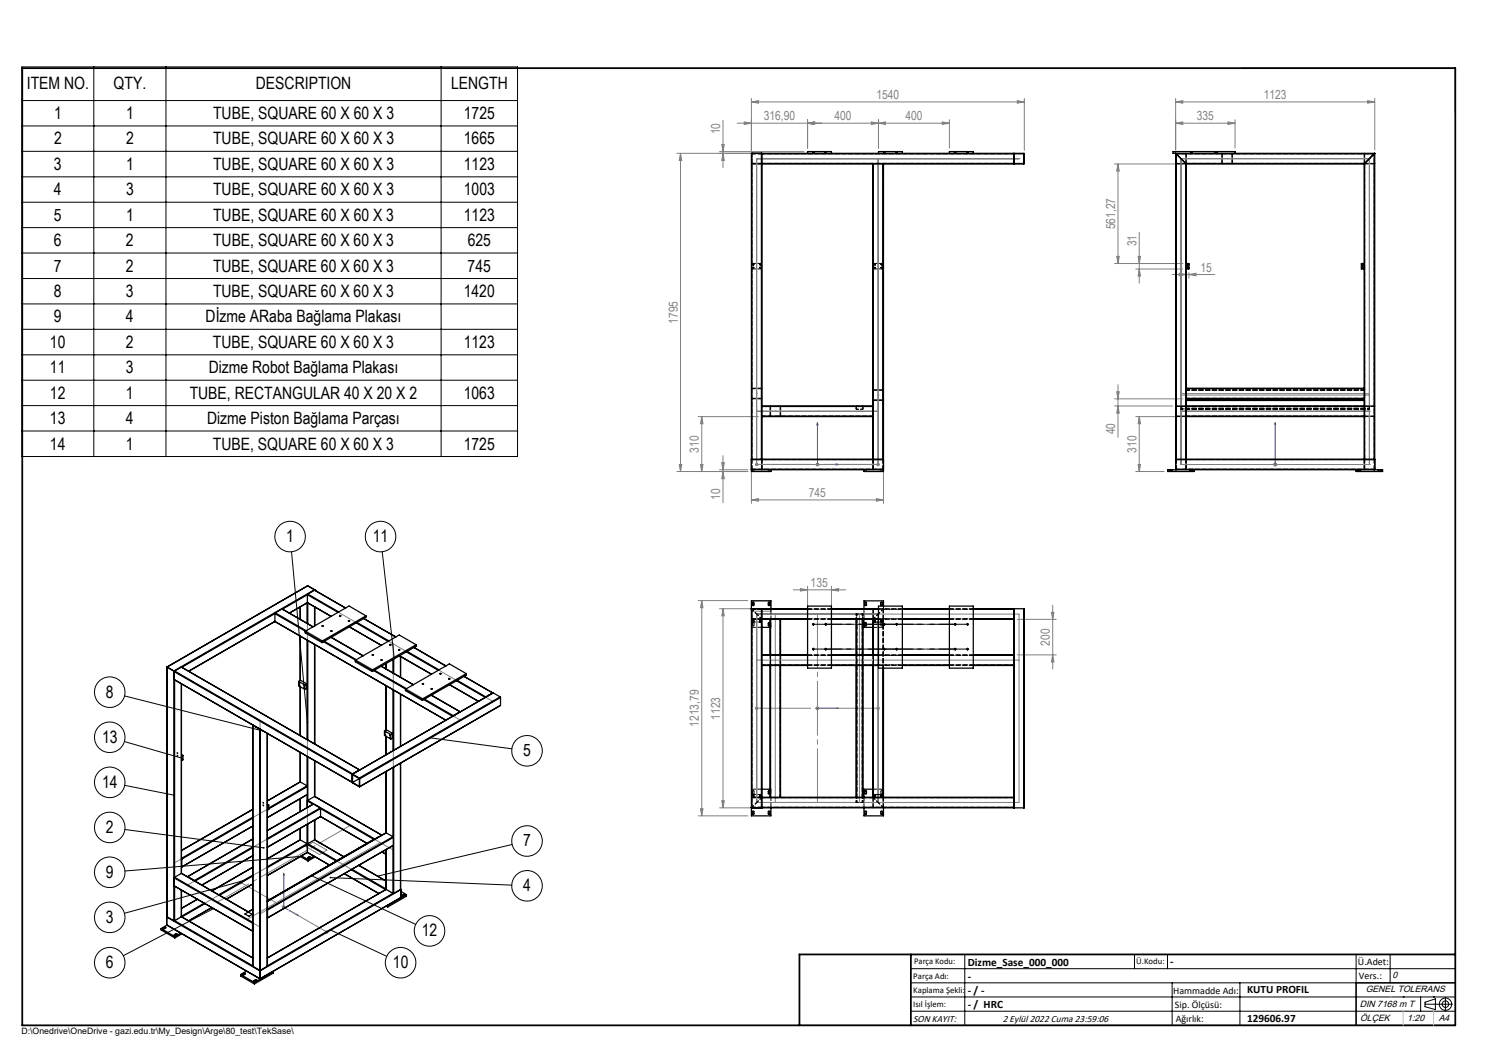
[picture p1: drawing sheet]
<svg xmlns="http://www.w3.org/2000/svg" width="420mm" height="297mm" viewBox="0 0 420 297" stroke-linecap="round" stroke-linejoin="round" font-family="sans-serif">
<defs><g id="words">
<g font-size="4.8">
<text x="7.6" y="25.2">ITEM NO.</text>
<text x="32.1" y="25.2">QTY.</text>
<text x="72.2" y="25.2">DESCRIPTION</text>
<text x="127.2" y="25.2">LENGTH</text>
<text x="15.2" y="33.6">1</text>
<text x="35.6" y="33.6">1</text>
<text x="60.1" y="33.6">TUBE, SQUARE 60 X 60 X 3</text>
<text x="130.8" y="33.6">1725</text>
<text x="15.2" y="40.7">2</text>
<text x="35.6" y="40.7">2</text>
<text x="60.1" y="40.7">TUBE, SQUARE 60 X 60 X 3</text>
<text x="130.8" y="40.7">1665</text>
<text x="15.2" y="47.9">3</text>
<text x="35.6" y="47.9">1</text>
<text x="60.1" y="47.9">TUBE, SQUARE 60 X 60 X 3</text>
<text x="130.8" y="47.9">1123</text>
<text x="15.2" y="55.1">4</text>
<text x="35.5" y="55.1">3</text>
<text x="60.1" y="55.1">TUBE, SQUARE 60 X 60 X 3</text>
<text x="130.8" y="55.1">1003</text>
<text x="15.2" y="62.2">5</text>
<text x="35.5" y="62.2">1</text>
<text x="60.1" y="62.2">TUBE, SQUARE 60 X 60 X 3</text>
<text x="130.8" y="62.2">1123</text>
<text x="15.2" y="69.4">6</text>
<text x="35.5" y="69.4">2</text>
<text x="60.1" y="69.4">TUBE, SQUARE 60 X 60 X 3</text>
<text x="131.9" y="69.4">625</text>
<text x="15.2" y="76.6">7</text>
<text x="35.5" y="76.6">2</text>
<text x="60.1" y="76.6">TUBE, SQUARE 60 X 60 X 3</text>
<text x="131.9" y="76.6">745</text>
<text x="15.2" y="83.8">8</text>
<text x="35.5" y="83.8">3</text>
<text x="60.1" y="83.8">TUBE, SQUARE 60 X 60 X 3</text>
<text x="130.8" y="83.8">1420</text>
<text x="15.2" y="90.9">9</text>
<text x="35.5" y="90.9">4</text>
<text x="58" y="90.9">Dİzme ARaba Bağlama Plakası</text>
<text x="14.1" y="98.1">10</text>
<text x="35.5" y="98.1">2</text>
<text x="60.1" y="98.1">TUBE, SQUARE 60 X 60 X 3</text>
<text x="130.8" y="98.1">1123</text>
<text x="14.1" y="105.3">11</text>
<text x="35.5" y="105.3">3</text>
<text x="58.9" y="105.3">Dizme Robot Bağlama Plakası</text>
<text x="14.1" y="112.5">12</text>
<text x="35.5" y="112.5">1</text>
<text x="53.5" y="112.5">TUBE, RECTANGULAR 40 X 20 X 2</text>
<text x="130.8" y="112.5">1063</text>
<text x="14.1" y="119.6">13</text>
<text x="35.5" y="119.6">4</text>
<text x="58.4" y="119.6">Dizme Piston Bağlama Parçası</text>
<text x="14.1" y="126.8">14</text>
<text x="35.5" y="126.8">1</text>
<text x="60.1" y="126.8">TUBE, SQUARE 60 X 60 X 3</text>
<text x="130.8" y="126.8">1725</text>
<text x="80.7" y="152.9">1</text>
<text x="105.2" y="152.9">11</text>
<text x="29.9" y="196.8">8</text>
<text x="28.8" y="209.5">13</text>
<text x="147.6" y="213.3">5</text>
<text x="28.8" y="222.2">14</text>
<text x="29.9" y="234.9">2</text>
<text x="147.6" y="238.8">7</text>
<text x="29.9" y="247.6">9</text>
<text x="147.6" y="251.4">4</text>
<text x="29.9" y="260.3">3</text>
<text x="119" y="264.1">12</text>
<text x="29.9" y="273.1">6</text>
<text x="110.8" y="273.1">10</text>
</g>
<g font-size="3.5" fill="#808080">
<text x="247.2" y="27.9">1540</text>
<text x="356.5" y="27.9">1123</text>
<text x="215.5" y="33.9">316,90</text>
<text x="235.4" y="33.9">400</text>
<text x="255.4" y="33.9">400</text>
<text x="337.6" y="33.9">335</text>
<text x="203.2" y="37.9" transform="rotate(-90 203.2 37.9)">10</text>
<text x="314.6" y="64.7" transform="rotate(-90 314.6 64.7)">561,27</text>
<text x="320.6" y="69.5" transform="rotate(-90 320.6 69.5)">31</text>
<text x="338.6" y="76.6">15</text>
<text x="191.2" y="91.3" transform="rotate(-90 191.2 91.3)">1795</text>
<text x="314.6" y="122.5" transform="rotate(-90 314.6 122.5)">40</text>
<text x="197.2" y="127.6" transform="rotate(-90 197.2 127.6)">310</text>
<text x="320.6" y="127.6" transform="rotate(-90 320.6 127.6)">310</text>
<text x="203.2" y="141" transform="rotate(-90 203.2 141)">10</text>
<text x="228.2" y="140.2">745</text>
<text x="228.7" y="165.5">135</text>
<text x="296.2" y="182.1" transform="rotate(-90 296.2 182.1)">200</text>
<text x="203.2" y="203" transform="rotate(-90 203.2 203)">1123</text>
<text x="197.2" y="205" transform="rotate(-90 197.2 205)">1213,79</text>
</g>
<g font-size="3.2">
<text x="272.9" y="272.3">Dizme_Sase_000_000</text>
<text x="330" y="272.2">-</text>
<text x="272.9" y="280.3">- / -</text>
<text x="272.9" y="276.3">-</text>
<text x="351.8" y="280">KUTU PROFIL</text>
<text x="272.9" y="284.4">- / HRC</text>
<text x="351.8" y="288.3">129606.97</text>
</g>
<g font-size="2.8">
<text x="383" y="272.2">Ü.Adet:</text>
<text x="330.9" y="280.3">Hammadde Adı:</text>
<text x="383.3" y="276">Vers.:</text>
<text x="331.4" y="284.3">Sip. Ölçüsü:</text>
<text x="257.6" y="288.3">SON KAYIT:</text>
<text x="282.9" y="288.3">2 Eylül 2022 Cuma 23:59:06</text>
<text x="331.6" y="288.3">Ağırlık:</text>
</g>
<g font-size="2.6">
<text x="392.8" y="276">0</text>
<text x="385.2" y="279.9">GENEL TOLERANS</text>
<text x="383.5" y="284">DIN 7168 m T</text>
<text x="383.6" y="288.1">ÖLÇEK</text>
<text x="396.9" y="288.1">1:20</text>
<text x="405.8" y="288.1">A4</text>
</g>
<g font-size="2.5">
<text x="257.9" y="272">Parça Kodu:</text>
<text x="320.5" y="272">Ü.Kodu:</text>
<text x="257.6" y="280">Kaplama Şekli:</text>
<text x="257.6" y="276">Parça Adı:</text>
<text x="257.6" y="284.1">Isıl İşlem:</text>
<text x="6.1" y="291.6">D:\Onedrive\OneDrive - gazi.edu.tr\My_Design\Arge\80_test\TekSase\</text>
</g>
</g></defs>
<g fill="none" stroke="#000" stroke-width=".28">
<path d="M6.2 18.9h139.8v109.9h-139.8zM26.5 18.9v109.9M46.8 18.9v109.9M124.4 18.9v109.9M350.2 19.2h60.3v12.6M6.2 28.4h139.8M6.2 35.5h139.8M6.2 42.7h139.8M6.2 49.9h139.8M6.2 57h139.8M229.2 42.8v.4M229.6 42.8v.4"/>
<path d="M232.7 42.8v.4M233.1 42.8v.4M249.2 42.8v.4M249.6 42.8v.4M252.7 42.8v.4M253.1 42.8v.4M269.2 42.8v.4M269.6 42.8v.4M272.7 42.8v.4M273.1 42.8v.4M335.8 42.8v.4M336.2 42.8v.4"/>
<path d="M342.8 42.8v.4M343.2 42.8v.4M6.2 64.2h139.8M6.2 71.4h139.8M6.2 78.6h139.8M212.3 75.6l.3-.2-.2 .3M212.3 74.7l.3-.1-.2 .2M214.2 75.6l.3-.2-.2 .3M214.2 74.7l.3-.2-.2 .3M246.6 74.7l.3-.1-.2 .2M246.6 75.6l.2-.2-.1 .3M248.5 74.7l.2-.2-.1 .3"/>
<path d="M248.5 75.6l.2-.2-.1 .3M334.8 75.7h.6M334.8 75.4h.6M334.8 74.8h.6M334.8 74.5h.6M384 75.7h.6M384 75.4h.6M384 74.8h.6M384 74.5h.6M6.2 85.7h139.8M6.2 92.9h139.8M6.2 100.1h139.8"/>
<path d="M6.2 107.2h139.8M6.2 114.4h139.8M6.2 121.6h139.8M82.2 155.6l4.5 48.2M107.8 155.6l3.4 30M90.8 176.5l.4 .1-.3 .1zM212.3 174.9v.6M212.6 174.9v.6M214.2 174.9v.6M214.5 174.9v.6M229.2 176.1l.2-.2 .2 .1-.3 .3M232.7 176.1l.3-.2 .1 .2-.2 .2"/>
<path d="M246.6 174.9v.6M246.9 174.9v.6M248.5 174.9v.6M248.8 174.9v.6M249.2 176.1l.2-.2 .2 .1-.3 .3M249.3 176.1h.2M249.4 176v.2M252.7 176.1l.2-.2 .2 .1-.2 .3M252.8 176.1h.2M252.9 176v.2M269.2 176.1l.2-.2 .2 .1-.3 .3M272.7 176.1l.2-.2 .2 .1-.3 .3"/>
<path d="M35.1 196.3l39.2 9.9M84.3 193.2l.3 .2zM84.3 192.5l.3 .2zM85.7 194l.2 .2zM85.7 193.2l.2 .3zM105 184.7h.4zM107.5 186.1l.3 .1-.2 .1zM119.2 192.8l.3 .1-.3 .1zM121.6 194.3h.4zM124.1 189.9l.4 .1-.3 .1zM229.2 183.2a.21 .21 0 0 1 .2-.3 .21 .21 0 0 1 .2 .2 .21 .21 0 0 1-.3 .2M232.7 183.2l.3-.3 .1 .2-.2 .2"/>
<path d="M249.2 183.2a.21 .21 0 0 1 .2-.3 .21 .21 0 0 1 .2 .2 .21 .21 0 0 1-.3 .2M249.3 183.1h.2M249.4 183v.2M252.7 183.2l.3-.3 .1 .2-.2 .2M252.8 183.1h.2M252.9 183v.2M269.2 183.2a.21 .21 0 0 1 .2-.3 .21 .21 0 0 1 .2 .2 .21 .21 0 0 1-.3 .2M272.7 183.2a.21 .21 0 0 1 .2-.3 .21 .21 0 0 1 .2 .2 .21 .21 0 0 1-.3 .2M35.1 209.2l16.2 4.7M121.3 208.1l23.1 3.1M35.2 221.5l13.9 2.8M35.2 234l39.2 5.1"/>
<path d="M75.5 227l.2 .3zM75.5 227.8l.2 .3zM144.5 238.2l-38 8.9M212.3 224.1v.6M212.6 224.1v.6M214.2 224.1v.6M214.5 224.1v.6M246.6 224.1v.6M246.9 224.1v.6M248.5 224.1v.6M248.8 224.1v.6M60.2 256.3l-25.4 13.3"/>
<path d="M69 248.3l-33.9 9.3M84.9 241.5l-49.7 4.2M87.8 246.9l29.5 13.8M93.2 247.5l51.2 2.2M93.2 262.3l15.9 7.4M256.9 273.2h153.6M256.9 277.2h153.6M272.1 269.2v20M320 269.2v4M329.3 269.2v4M330.6 277.2v12M349.7 277.2v12"/>
<path d="M382.5 269.2v20M392.1 269.2v8M225.5 289.2h185M256.9 281.2h153.6M256.9 285.2h153.6M395.8 281.2h.1M400.7 281.2v4M402 283.2h7.7M402 282.7l2.9-1v3.1l-2.9-.9zM404.4 281.2h.1M407.7 281.3v3.8"/>
<circle cx="81.8" cy="151.3" r="4.3"/>
<circle cx="107.3" cy="151.3" r="4.3"/>
<circle cx="93.5" cy="178" r=".18"/>
<circle cx="96" cy="173.7" r=".18"/>
<circle cx="98.5" cy="175.1" r=".17"/>
<circle cx="30.9" cy="195.2" r="4.3"/>
<circle cx="110.1" cy="181.9" r=".18"/>
<circle cx="112.6" cy="183.3" r=".18"/>
<circle cx="126.8" cy="191.5" r=".18"/>
<circle cx="31" cy="208" r="4.3"/>
<circle cx="50.1" cy="213.2" r=".13"/>
<circle cx="50.1" cy="212.4" r=".13"/>
<circle cx="51.4" cy="213.2" r=".13"/>
<circle cx="51.4" cy="213.9" r=".13"/>
<circle cx="108.6" cy="207.3" r=".12"/>
<circle cx="108.6" cy="206.5" r=".12"/>
<circle cx="110" cy="208.1" r=".12"/>
<circle cx="110" cy="207.3" r=".12"/>
<circle cx="148.6" cy="211.8" r="4.3"/>
<circle cx="30.9" cy="220.7" r="4.3"/>
<circle cx="31" cy="233.4" r="4.3"/>
<circle cx="74.3" cy="227.1" r=".14"/>
<circle cx="74.3" cy="226.4" r=".15"/>
<circle cx="148.6" cy="237.2" r="4.3"/>
<circle cx="30.9" cy="246" r="4.3"/>
<circle cx="31" cy="258.8" r="4.3"/>
<circle cx="148.7" cy="249.8" r="4.3"/>
<circle cx="30.9" cy="271.5" r="4.3"/>
<circle cx="113" cy="271.5" r="4.3"/>
<circle cx="121.2" cy="262.6" r="4.3"/>
<circle cx="407.7" cy="283.2" r=".93"/>
<circle cx="407.7" cy="283.2" r="1.74"/>
</g>
<g fill="none" stroke="#00f" stroke-width=".28">
<path d="M230.6 119.2v11.8h5.8M230.6 119.2l.1 .6h-.3zM359.7 119.2v.6v-.6M359.7 119.2v11.8M235.9 130.8l.5 .2-.5 .2zM359.7 130.8v.4zM359.7 131h.1M230.4 199.8h.3zM230.6 199.8h.1M230.6 199.8h5.8M236.4 199.8h-.5h.5M80 246.3v9.6l4.2 2.4"/>
<path d="M80 246.3l.2 .5-.3-.1zM83.8 257.9l.4 .4-.4-.1z"/>
</g>
<g fill="none" stroke="#808080" stroke-width=".28">
<path d="M203.9 33.9v13.4M207.9 34.7h59.9M209.9 34.4l2 .3-2 .4zM211.9 28.7l2-.3v.7zM211.9 27.8v14.6M211.9 28.7h77M227.8 34.7l2-.3v.7zM227.8 33.8v8M245.8 34.4l2 .3-2 .4zM247.8 34.7l2-.3v.7zM247.8 33.8v8M265.8 34.4l2 .3-2 .4z"/>
<path d="M267.8 33.8v8M286.9 28.4l2 .3-2 .4zM288.9 27.8v14.6M331.6 28.7l2-.3v.7zM331.6 34.7l2-.3v.7zM331.6 28.7h56.2M331.6 34.7h16.8M331.6 27.8v14.5M346.4 34.4l2 .3-2 .4zM348.4 33.8v8M385.8 28.4l2 .3-2 .4zM387.8 27.8v14.5"/>
<path d="M191.9 43.2l.4 2.1h-.7zM191.9 43.2v89.8M203 42.8h23.8M203.6 40.7h.7l-.4 2.1zM203.9 43.2l.4 2.1h-.7zM213.4 44.8h.1M213.4 44.8v86.7M213.4 44.8h74M226.8 43.2h-35.9M247.7 44.8v86.7M287.4 44.8h.1M314.4 46.2h19.2"/>
<path d="M315.3 46.2l.4 2.1h-.7zM315.3 46.2v28.1M333.1 44.8h.1M333.1 44.8h53.2M333.1 44.8v86.2M346.1 44.8h.1M386.3 44.8h.1M386.3 44.8v86.2M314.4 74.3h19.2M315 72.3h.7l-.4 2zM320.4 75.9h13.2M321 72.3h.7l-.4 2z"/>
<path d="M321.3 75.9l.4 2h-.7zM321.3 65.5v14.4M330.6 77.4h12M332.6 77.1l2 .3-2 .4zM334.6 76.9v1.6M335.4 77.4l2-.3v.7zM335.4 76.9v1.6M196.9 117.5h17M197.9 117.5l.4 2h-.7zM197.9 117.5v15.5M213.4 111h.1M213.4 116h34.3"/>
<path d="M218.7 116h.1M242.4 116h.1M247.7 111.4h.1M314.4 112.5h19.2M314.4 114.5h16.4M315 110.5h.7l-.4 2zM315.3 114.5l.4 2h-.7zM315.3 108.5v14.8M320.4 117.5h13.2M321.3 117.5l.4 2h-.7zM321.3 117.5v15.5M333.1 116h.1"/>
<path d="M333.1 116h53.2M333.1 111.4h53.2M333.1 111h53.2M386.3 116h.1M190.9 133h20M191.6 131h.7l-.4 2zM197.6 131h.7l-.4 2zM203 132.5h7.9M203.6 130.5h.7l-.4 2zM203.9 133l.4 2h-.7zM203.9 128.5v13.3M211.9 130.5v11.5"/>
<path d="M212.9 131h35.3M213.1 130.7l.7 .7M213.4 131h.1M213.8 130.7l-.7 .7M230.2 130.7l.7 .7M230.6 130.5v1M230.9 130.7l-.7 .7M247.3 130.7l.7 .7M247.7 131h.1M248 130.7l-.7 .7M249.2 130.5v11.5M320.4 133h8"/>
<path d="M321 131h.7l-.4 2zM333.1 131h.1M333.1 131h53.2M359.3 130.7l.7 .7M359.7 130.5v1M360 130.7l-.7 .7M386.3 131h.1M211.9 141l2-.4v.8zM211.9 141h37.3M247.2 140.6l2 .4-2 .4zM77.5 172.9l52.4 30.2M86.7 167.6l-37.6 21.7"/>
<path d="M86.7 167.6v70.5M86.7 167.6l52.3 30.2-37.5 21.7-52.4-30.2M196.9 169.4h14M197.9 169.4l.4 2h-.7zM197.9 169.4v60.7M203 171.7h10.9M203.9 171.7l.4 2h-.7zM203.9 171.7v56.2M211.9 169.4h5.6v3h-5.6zM213.4 173.2h.1M213.4 173.2v53.1M213.4 173.2h74v53.1h-74"/>
<path d="M218.7 173.2v53.1M223.8 166.4h14.7M225.8 166l2 .4-2 .3zM227.8 165.3v22.2M234.5 166.4l2-.4v.7zM234.5 165.3v22.2M242.4 173.2v53.1M247.7 173.2h.1M247.7 173.2v53.1M286.9 174.7h11M296.6 172.7h.7l-.4 2zM296.9 170.7v18"/>
<path d="M49.1 189.3v70.4M110.9 181.6v70.4M212.9 199.8h1M213.1 199.4l.7 .7M213.4 186.2h74M213.8 199.4l-.7 .7M230 199.8h1.1M230.2 199.4l.7 .7M230.6 199.3v1M230.9 199.4l-.7 .7M247.2 199.8h1M247.3 199.4l.7 .7"/>
<path d="M248 199.4l-.7 .7M286.9 184.7h11M296.9 184.7l.4 2h-.7zM73.3 203.3v70.4M86.2 238.8l2.1-1.3 3.9 2.3-2.1 1.2zM86.7 238.1l-37.6 21.6M86.7 238.1l24.2 13.9M86.7 221.7l-37.6 21.7M86.7 225.8l24.2 14M90.4 228l-37.6 21.7M107.2 237.7l-37.6 21.7M110.9 236.1l-37.6 21.7"/>
<path d="M196.9 230.1h14M197.6 228.1h.7l-.4 2zM203 227.9h10.9M203.6 225.8h.7l-.4 2.1zM213.4 226.3h.1M247.7 226.3h.1M49.1 259.7l24.2 14M49.1 247.5l24.2 14M67.4 248.9h1M67.6 248.6l.7 .7M67.9 248.4v1M68.3 248.6l-.7 .7"/>
<path d="M79.6 255.9h.9M79.7 255.5l.7 .8M80 255.4v1M80.4 255.5l-.7 .8M110.9 252l-37.6 21.7M91.7 262.9h.9M91.8 262.5l.7 .7M92.1 262.4v1M92.5 262.5l-.7 .7"/>
</g>
<path d="M410.5 277.2h-28v12" fill="none" stroke="#000" stroke-width=".35"/>
<path d="M6.3 19.2h404.2v270h-404.2zM256.9 269.2v20M410.5 269.2h-185v20" fill="none" stroke="#000" stroke-width=".5"/>
<path d="M392.1 281.2h.1M395.8 285.2v4M404.4 285.2v4" fill="none" stroke="#c0c0c0" stroke-width=".28"/>
<path d="M230.6 116h.1M213.5 131h34.2M359.7 131h.1M213.5 199.8h34.2" fill="none" stroke="#808080" stroke-width=".28" stroke-dasharray="15.2 1.3 1.3 1.3"/>
<path d="M386.3 116h-53.2M230.6 226.3v-53.1" fill="none" stroke="#808080" stroke-width=".28" stroke-dasharray="15.2 1.3 1.3 1.3" stroke-dashoffset=".1"/>
<path d="M67.9 248.9l24.3 14" fill="none" stroke="#808080" stroke-width=".28" stroke-dasharray="15.2 1.3 1.3 1.3" stroke-dashoffset="3.2"/>
<path d="M61.3 254.5l37.5-21.7" fill="none" stroke="#808080" stroke-width=".28" stroke-dasharray="15.2 1.3 1.3 1.3" stroke-dashoffset="5"/>
<path d="M334.8 75.4v.3M334.8 74.5v.3M384.6 74.8v-.3M384.6 75.7v-.3M212.7 174.8h-.3M214.6 174.8h-.3M246.9 174.8h-.3M248.8 174.8h-.3M212.4 224.7h.3M214.3 224.7h.3M246.6 224.7h.3M248.5 224.7h.3" fill="none" stroke="#000" stroke-width=".28" stroke-dasharray="1.3 .6"/>
<g fill="none" stroke="#000" stroke-width=".28" stroke-dasharray="15.2 1.3 1.3 1.3">
<path d="M229.2 176.1h-.1M229.4 176.1v-.1M229.4 176.1h-.1M229.4 176.1v.1M229.4 176.1h.1M229.4 175.8h.1M229.4 176.3v.1M232.7 176.1h-.1M232.9 176.1v-.1M232.9 176.1h-.1M232.9 176.1v.1M232.9 176.1h.1"/>
<path d="M232.9 175.8h.1M232.9 176.3v.1M249.4 175.8h.1M249.4 176.3v.1M252.9 175.8h.1M252.9 176.3v.1M269.4 176.1v-.1M269.4 176.1h-.1M269.4 176.1v.1M269.4 176.1h.1M269.4 175.8h.1M269.4 176.3v.1"/>
<path d="M269.7 176.1h.1M272.9 176.1v-.1M272.9 176.1h-.1M272.9 176.1v.1M272.9 176.1h.1M272.9 175.8h.1M272.9 176.3v.1M273.2 176.1h.1M229.2 183.1h-.1M229.4 183.1v-.1M229.4 183.1h-.1M229.4 183.1v.1"/>
<path d="M229.4 183.1h.1M229.4 182.8h.1M229.4 183.3v.1M232.7 183.1h-.1M232.9 183.1v-.1M232.9 183.1h-.1M232.9 183.1v.1M232.9 183.1h.1M232.9 182.8h.1M232.9 183.3v.1M249.4 182.8h.1M249.4 183.3v.1"/>
<path d="M252.9 182.8h.1M252.9 183.3v.1M269.4 183.1v-.1M269.4 183.1h-.1M269.4 183.1v.1M269.4 183.1h.1M269.4 182.8h.1M269.4 183.3v.1M269.7 183.1h.1M272.9 183.1v-.1M272.9 183.1h-.1M272.9 183.1v.1"/>
<path d="M272.9 183.1h.1M272.9 182.8h.1M272.9 183.3v.1M273.2 183.1h.1"/>
</g>
<path d="M229.7 176.1h19.5M233.2 176.1h19.5M249.7 176.1h19.5M253.2 176.1h19.5M229.7 183.1h19.5M233.2 183.1h19.5M249.7 183.1h19.5M253.2 183.1h19.5" fill="none" stroke="#000" stroke-width=".28" stroke-dasharray="15.2 1.3 1.3 1.3" stroke-dashoffset="7.4"/>
<g fill="#00f">
<path d="M235.9 130.8l.5 .2-.5 .2zM230.6 119.2l.1 .6h-.3z"/>
<path d="M359.7 130.8v.4zM359.7 119.2v.6z"/>
<path d="M235.9 199.8h.5zM230.4 199.8h.3zM83.8 257.9l.4 .4-.4-.1zM80 246.3l.2 .5-.3-.1z"/>
</g>
<g fill="#808080">
<path d="M247.2 140.6l2 .4-2 .4zM211.9 141l2-.4v.8zM335.4 77.4l2-.3v.7zM332.6 77.1l2 .3-2 .4z"/>
<path d="M211.9 28.7l2-.3v.7zM286.9 28.4l2 .3-2 .4zM209.9 34.4l2 .3-2 .4zM227.8 34.7l2-.3v.7zM227.8 34.7l2-.3v.7zM245.8 34.4l2 .3-2 .4zM247.8 34.7l2-.3v.7zM265.8 34.4l2 .3-2 .4zM331.6 28.7l2-.3v.7zM385.8 28.4l2 .3-2 .4zM331.6 34.7l2-.3v.7zM346.4 34.4l2 .3-2 .4z"/>
<path d="M225.8 166l2 .4-2 .3zM234.5 166.4l2-.4v.7z"/>
<path d="M203.9 133l.4 2h-.7zM203.6 130.5h.7l-.4 2zM197.6 131h.7l-.4 2zM197.9 117.5l.4 2h-.7zM321.3 75.9l.4 2h-.7zM321 72.3h.7l-.4 2zM321 131h.7l-.4 2zM321.3 117.5l.4 2h-.7zM203.6 225.8h.7l-.4 2.1zM203.9 171.7l.4 2h-.7z"/>
<path d="M191.6 131h.7l-.4 2zM191.9 43.2l.4 2.1h-.7z"/>
<path d="M203.6 40.7h.7l-.4 2.1zM203.9 43.2l.4 2.1h-.7zM315.3 46.2l.4 2.1h-.7zM315 72.3h.7l-.4 2zM315 110.5h.7l-.4 2zM315.3 114.5l.4 2h-.7zM197.9 169.4l.4 2h-.7zM197.6 228.1h.7l-.4 2zM296.6 172.7h.7l-.4 2zM296.9 184.7l.4 2h-.7z"/>
</g>
<path d="M86.5 203.6v.3l.2 .1v-.2v.2l.2-.1v-.3zM111.1 185.4l-.2 .3 .3 .2 .2-.3zM121.1 207.9l-.1 .2h.3h-.3a.23 .23 0 0 0 .3 .2 .23 .23 0 0 0 .2-.3 .23 .23 0 0 0-.4-.1zM106.4 246.9l-.1 .3 .2-.1-.2 .1a.23 .23 0 0 0 .3 .1 .23 .23 0 0 0 .1-.3 .23 .23 0 0 0-.3-.1zM93.1 247.3l-.1 .2h.2h-.2a.24 .24 0 0 0 .2 .3 .24 .24 0 0 0 .2-.4 .24 .24 0 0 0-.3-.1zM93 262.2a.25 .25 0 0 0 .1 .4 .25 .25 0 0 0 .3-.3 .25 .25 0 0 0-.4-.2l.2 .2zM87.6 246.8l.2 .1-.2-.1a.23 .23 0 0 0 .2 .3 .23 .23 0 0 0 .2-.3 .23 .23 0 0 0-.4 0zM60 256.1l.1 .4 .3-.1v-.2l-.2 .1 .2-.2zM68.8 248.1v.4h.3l.1-.3-.2 .1 .1-.1zM84.8 241.4l-.1 .2h.5v-.1h-.3h.3l-.1-.2zM74.3 239v.3h.2l.1-.1-.2-.1 .2 .1v-.2zM49 224.1l-.1 .3 .3 .1 .2-.2h-.3l.3-.1zM51.2 213.7v.4l.3-.1-.2-.1h.3l-.1-.2zM74.1 206.1l-.1 .2 .4 .1v-.4z" fill="#000"/>
<g fill="none" stroke="#000" stroke-width=".35">
<path d="M212.1 43.2l-.2 .1v86.2h.2M212.1 43.2h2.7M212.1 43.2v86.3M214.8 43.2l.1 .2M214.8 43.2v86.3M214.9 46.1v.1M214.9 43.4v-.2h71v.2M214.9 43.4v2.7M214.9 46.2v68.3M214.9 43.4h71M214.9 46.2h31.3M214.9 46.1h71"/>
<path d="M227.8 43.2v-.4h6.7v.4M246.2 46.2h.1M246.2 46.2v68.3M246.3 46.2h2.7M246.3 46.2v83.3M247.8 43.2v-.4h6.7v.4M249 46.2h.2M249 46.2v83.3M249.2 46.2v83.3h-.2M267.8 43.2v-.4h6.7v.4M285.9 43.4l3-.1v2.9l-3-.1M285.9 46.1v.1h-36.7"/>
<path d="M285.9 43.4v2.7M286.1 43.4h2.7v2.7h-2.7zM331.8 43.4l-.2-.2v86.3h.2M331.8 43.4h55.8M331.8 43.4l2.7 2.7M331.8 43.4v86.1M334.5 46.1l.1 .1M334.5 46.1h50.4M334.5 46.1v83.4M334.6 46.2h50.2M334.6 46.2v63.3M348.4 43.2v-.4h-17.5v.4h56.9"/>
<path d="M384.8 46.2v63.3M384.9 46.1l-.1 .1M384.9 46.1v83.4M387.6 43.4v86.1M387.6 43.4l-2.7 2.7M387.8 43.2v86.3h-.2M387.8 43.2l-.2 .2M334.6 74.3h.8v1.6h-.8M384.8 74.3h-.8v1.6h.8M214.9 117.4v.1M214.9 114.5v.1M214.9 117.5h31.3"/>
<path d="M214.9 117.4h31.3M214.9 114.6h31.3M214.9 114.5h31.3M214.9 114.6v2.8M214.9 117.5v12M246.2 117.4v.1M246.2 114.5v.1M246.2 114.6v2.8M246.2 117.5v12M334.6 112.4v.1M334.6 109.5v.1M334.6 117.5h50.2"/>
<path d="M334.6 117.4h50.2M334.6 114.6h50.2M334.6 114.5h50.2M334.6 113h50.2M334.6 112.8h50.2M334.6 112.4h50.2M334.6 112.5h50.2M334.6 109.5h50.2M334.6 109.6h50.2M334.6 109.6v2.8M334.6 112.5v17M384.8 112.4v.1"/>
<path d="M384.8 109.5v.1M384.8 109.6v2.8M384.8 112.5v17M211.9 132.4l.2 .1zM211.9 129.6h37.3M211.9 132.4h37.3M211.9 129.6v2.8M212.1 129.5l-.2 .1M212.1 129.5h2.7M214.8 129.5h.1M214.9 129.5h31.3M217.5 132.5v.5h-5.6v-.5h37.3v.5h-5.5v-.5"/>
<path d="M246.2 129.5h.1M246.3 129.5h2.7M249 129.5l.2 .1M249.2 132.4l-.2 .1M249.2 129.6v2.8M331.6 132.4l.2 .1M331.6 129.6h56.2M331.6 132.4h56.2M331.6 129.6v2.8M331.8 129.5l-.2 .1M331.8 129.5h2.7M334.5 129.5h.1"/>
<path d="M334.6 129.5h50.2M336.9 132.5v.5h-7.5v-.5h60.6v.5h-7.5v-.5M384.8 129.5h.1M384.9 129.5h2.7M387.6 129.5l.2 .1M387.6 132.5l.2-.1zM387.8 129.6v2.8M77.5 175.3l-24.2 14M77.5 175.3l48.3 27.8M77.5 175.3l-24.3 14M77.5 173.1v2.2M77.5 173.1l8.6 4.9"/>
<path d="M77.5 173.1l-26.2 15.1M77.6 172.9l-.1 .2M77.6 172.9l8.8 5M79.6 171.8l8.7 5zM79.6 171.8l-2 1.1M84.7 179.4v12.5M84.7 171.2v3.5M86.1 178.1l4.7 2.7M86.1 178.1v.4l4.7 2.8M86.6 170.1v5.7M86.7 165.2h.1M86.7 170h.1"/>
<path d="M86.7 165.2l-39.6 22.9M86.7 170l-5.1 2.9M86.7 170l6.7 3.8M86.7 167.7v2.3M86.7 167.7l-7 4.1M86.7 167.7l8.7 5M86.8 167.6l-.1 .1M86.8 165.2l-39.7 23M86.8 165.2l1.9 1.1M86.8 170.1v5.8M86.8 167.6l8.8 5M88.7 166.3l.1 .1"/>
<path d="M88.7 166.5l8.8 5M88.7 166.5l-1.9 1.1M88.7 166.3l-39.7 23M88.7 171.2v5.4M88.8 166.4h.1M88.8 171.2v5.3M90.9 176.5l.3 .1zM93.4 179.8l9 5.2M93.5 179.7l8.9 5.3M95.8 173.6l.3 .1zM98.5 176.8l9 5.2-8.9-5.2M100.5 175.7l9 5.2"/>
<path d="M100.7 175.6l9 5.2M102.6 174.5l9.1 5.1M103.2 173.7l-4.7-2.8-12.4 7.2M103.2 173.7l-12.4 7.1M103.2 173.7v.4l-12.4 7.2M211.9 171.7h.1M211.9 171.7h15.9M212 171.7l-.1 .2zM212.1 171.7v56.2l-.2-.2M212.2 169.9l.3-.1 .2 .2-.2 .8-.3-.1zM214.9 171.9l-.1-.2v56.2l.1-.2M214.9 171.7v.2"/>
<path d="M214.9 174.6v.1M214.9 171.9v2.7M214.9 174.7v10M214.9 174.7h12.9M214.9 176.9h2.3M214.9 171.9h12.9M214.9 174.6h12.9M216.7 169.9h.4l-.1 .9-.3-.1zM217.2 175.8l-.2-.2-.3 .1v.7l.3 .2 .2-.2M217.2 174.7v10M217.3 174.7v10M217.5 171.7v-2.2h-5.6v60.6h5.6v-2.2"/>
<path d="M220 174.7v10M220.2 174.7v10M227.8 171h6.7v17.5h-6.7zM234.5 171.7h13.3M234.5 174.7h13.3M234.5 171.9h13.3M234.5 174.6h13.3M241.4 174.7v10M241.7 174.7v10M243.2 174.7v10M243.5 174.7v10M243.7 174.7v2.2h2.5"/>
<path d="M244 175.7l.2-.1 .2 .2-.1 .8-.3-.1zM244 169.9l.2-.1 .2 .2-.1 .8-.3-.1zM246.2 174.7v10M246.3 174.7v10M246.5 174.7v.8h1.3M247.8 171h6.7v17.5h-6.7zM248.5 169.9h.4l-.1 .9-.3-.1zM249.2 171v-1.5h-5.5v2.2M254.5 171.7h13.3M254.5 174.7h13.3M254.5 171.9h13.3M254.5 174.6h13.3"/>
<path d="M267.8 171h6.7v17.5h-6.7zM274.5 171.7h11.4M274.5 174.7h11.4M274.5 171.9h11.4M274.5 174.6h11.4M285.9 171.7h.2M285.9 171.7v.2M285.9 174.6v.1M285.9 171.9v2.7M285.9 174.7v10M286.1 171.7v56.2M286.1 171.7h2.7"/>
<path d="M288.8 171.7h.1v56.2h-.1M288.8 171.7v56.2M47.1 188.1v.1M47.1 188.1v70.4M47.1 188.2v70.4M47.1 188.2l1.9 1.1M49 189.3l.2 .1M49 189.3v70.4M49.1 191.7l50.2 29M49.1 189.4v2.3M49.1 189.4l50.2 29M49.1 191.7l50.2 28.9"/>
<path d="M49.2 189.3l-.1 .1M49.2 189.3l50.2 29M49.2 191.8v55.6M51.2 188.2h.1M51.2 188.2l50.2 28.9M51.2 188.2l-2 1.1M51.2 192.9v53.4M84.2 192.2l1.8 1M84.2 192.2l.6-.3 1.7 1M84.2 192.2v1.3l1.8 .9M84.4 192.5l.1 .2zM84.7 193.7v13.8"/>
<path d="M85.7 194l.2 .2zM86 193.2v1.2M86.5 192.9l-.5 .3M86.5 192.9v1.3l-.5 .2M86.6 180.5v28.1M86.8 180.7v28M88.7 181.8v28M88.8 181.8v28M90.8 180.8v.5M91.3 181l9 5.2M91.5 180.9l9 5.2M100.2 186.2v.5l4.8 2.7"/>
<path d="M100.2 186.2l4.8 2.8M105 189v.4M105.4 189.2l9 5.2M105.6 189.1l9.1 5.1M107.5 186.1l.3 .1zM107.5 187.9l9.1 5.2M108.9 187.2v1.5M108.9 193.4v12.5M108.9 187.1v1.6M110.8 186.1v3.7M110.8 194.6v17.1M111.1 185.9v4"/>
<path d="M111.1 194.7v16.9M112.4 183.2l.3 .1zM112.6 185l9.1 5.2M112.7 185l9 5.1M113 185.1v5.9M113 195.8v14.7M114.4 194.4v.4l4.7 2.8M114.4 194.4l4.7 2.8M114.6 183.9l9 5.2M114.8 183.7l9 5.2M116.7 182.6l9 5.3M116.8 182.6l9 5.2"/>
<path d="M117.4 181.9l-4.8-2.8-12.4 7.1M117.4 181.9l-12.4 7.1M117.4 181.9v.4l-12.4 7.1M119.1 197.2v.4M119.2 192.8l.3 .1zM119.6 197.3l8.1 4.7M119.8 197.2l8 4.7M121.7 196.1l8.1 4.7M124.1 190l.3 .1zM126.9 193.1l8 4.7-8.1-4.7M128.8 192l8.1 4.7M129 191.9l8 4.7"/>
<path d="M130.9 190.8l8 4.6M130.9 190.8l8.1 4.6M131.5 190l-4.7-2.7-12.4 7.1M131.5 190l-12.4 7.2M131.5 190v.4l-12.4 7.2M137 196.6l-.1 .1M138.9 195.4l.1 .1M138.9 195.4l-1.9 1.2M139.1 195.4h.1M139.1 195.4l-39.7 23M139.1 195.4l2 1.2M141.1 196.6l.1 .1"/>
<path d="M141.1 196.6l-39.7 22.9M141.2 198.9l-39.8 23M141.2 196.7l-39.7 23M141.2 198.9l-39.7 23M141.2 196.7v2.2M214.9 184.7v.2M214.9 187.6v.1M214.9 184.9v2.7M214.9 187.7v37.2M214.9 184.7h12.9M214.9 187.7h12.9M214.9 184.9h12.9"/>
<path d="M214.9 187.6h12.9M217.2 187.7v37.2M217.3 187.7v37.2M220 187.7v37.2M220.2 187.7v37.2M234.5 184.7h13.3M234.5 187.7h13.3M234.5 184.9h13.3M234.5 187.6h13.3M241.4 187.7v37.2M241.7 187.7v37.2M243.2 187.7v37.2"/>
<path d="M243.5 187.7v37.2M246.2 187.7v37.2M246.3 187.7v37.2M249 188.5v36.4M249.2 188.5v36.4M254.5 184.7h13.3M254.5 187.7h13.3M254.5 184.9h13.3M254.5 187.6h13.3M274.5 184.7h11.4M274.5 187.7h11.4M274.5 184.9h11.4"/>
<path d="M274.5 187.6h11.4M285.9 184.7v.2M285.9 187.6v.1M285.9 184.9v2.7M285.9 187.7v37.2M51.2 212.8l.4 .3M51.6 213.1l-.4 .2M51.6 213.1v1.2l-.4 .3M71.3 204.5v.1M71.3 204.5v68.1M71.3 204.6l1.9 1.1M71.3 204.6v68"/>
<path d="M73.2 205.7h.2M73.2 205.7v68M73.4 205.7v68M75.4 206.9v65.7M84.7 212.2v8.4M86.6 213.3v8.3M86.8 213.5v12.2M88.7 214.6v10M88.8 214.6v10M99.3 218.4v2.2M99.4 218.4h-.1M99.4 218.3l-.1 .1"/>
<path d="M99.4 218.4l2 1.1M101.4 219.5l.1 .2M101.4 219.6l-2-1.1v2.2M101.4 219.6v2.2l-2-1.1M101.4 219.6l-2 1.1M101.5 217.2l-2.1 1.1M101.5 219.7v2.2M108.4 206.2l.6-.4 1.8 1.1M108.4 206.2l1.8 1M108.4 206.2v1.2l1.8 1.1M108.6 207.2l.1 .2zM108.9 207.7v5.2"/>
<path d="M108.9 217.6v17.3M109.9 208l.2 .2zM110.2 207.2v1.3M110.8 206.9l-.6 .3M110.8 206.9v1.2l-.6 .4M110.8 216.5v19.5M111.1 216.4v35.6M113 215.3v35.6M127.8 201.9l-.1 .1M129.9 200.8l-2.1 1.1M71.3 236.6l-18.4 10.7M71.3 228.2l-20.1 11.7"/>
<path d="M71.3 236.7l-18.3 10.6M71.3 239.1l-16.3 9.4M71.3 238.9l-16.4 9.5M71.3 230.7l-20 11.6M71.3 230.5l-20.1 11.6M71.3 228.3l-20.1 11.6M75.4 226.8l.4 .2M75.8 227l-.4 .3M75.8 227v1.3l-.4 .3M84.6 220.6h.1M84.7 236.8v.1M84.7 220.6l-9.3 5.3"/>
<path d="M84.7 236.9l-9.3 5.3M84.7 225.3v3.6M84.7 233.6v3.3M84.7 220.6l1.9 1M84.7 236.9l1.9 1.1M86.6 221.6l.1 .3M86.6 238h.2M86.6 221.6l-10.8 6.3M86.6 238l-11.2 6.5M86.6 224.2v3.6M86.6 232.5v5.5M86.7 224l-11.3 6.6"/>
<path d="M86.7 238v.2M86.7 221.9v2.1M86.7 225.9v1.8M86.7 238.2v2.2M86.7 225.9l1.6 .9M86.7 221.9l-10.9 6.2M86.7 238.2l8.1 4.6M86.7 238.2l-11.3 6.5M86.8 225.7l-.1 .2M86.8 225.7l19 11M86.8 238l8.2 4.7M86.8 232.4v5.6"/>
<path d="M88.3 226.8h.1M88.4 226.8l-13 7.5M88.4 226.8l1.9 1.1M88.7 224.6h.1M88.7 224.6l-1.9 1.1M88.7 236.9l-1.9 1.1M88.7 224.6l19 11M88.7 236.9l8.2 4.7M88.7 231.3v5.6M88.8 236.9l8.2 4.7M88.8 231.3l-.1 5.6M88.8 224.6l18.9 10.9"/>
<path d="M90.3 227.9l.1 .2M90.3 227.9l-14.9 8.6M90.4 230.3l-15 8.7M90.4 230.3l13.1 7.5M90.4 228.1v2.2M90.4 228.1l15 8.6M90.4 228.1l-15 8.6M90.4 230.3l-15 8.6M99.3 220.6l2.2 1.3M105.5 236.7l-30.1 17.4M106.6 236.1h.1M108.8 239.7v1.2"/>
<path d="M108.9 239.6v11.2M108.9 234.9l1.9 1.1M108.9 239.6v11.3M110.8 236l-35.4 20.5 .1 .2 35.4-20.5M110.8 236l.1 .2M110.8 238.5v13.5M110.9 238.4l-35.4 20.5M110.9 238.4v.1M110.9 236.2v2.2M211.9 227.9h.1M211.9 227.9h74M212.3 228.7l.4 .2-.2 .8-.3-.2z"/>
<path d="M214.9 224.9v.1M214.9 227.7v.2M214.9 225v2.7M214.9 225h71M214.9 227.7h71M214.9 224.9h71M214.9 222.6h2.3M216.8 228.8l.4 .1-.2 .8-.3-.1zM217.2 223.2l-.4-.2-.1 .8 .3 .2 .2-.2M243.7 227.9v2.2h5.5v-2.2M244 223.1h.4l-.1 .9-.4-.2zM244 228.8l.4 .1-.1 .8-.4-.2z"/>
<path d="M246.2 222.6h-2.5v2.3M246.5 224.9v-.8h2.4v.8M248.5 228.8l.4 .1-.1 .8-.3-.1zM285.9 227.9h.2M285.9 224.9v.1M285.9 227.7v.2M285.9 225v2.7M286.1 227.9h2.7M47 258.7v2.1M47 258.7l26.3 15.2M47.1 258.5l-.1 .2M47.1 258.5v.1"/>
<path d="M47.1 258.6l1.9 1.1M49 259.7h.2M49.1 249.8l.1 .1M49.1 249.8l22.2 12.8M49.1 247.6l22.1 12.8M49.1 247.6v2.2M49.2 247.4l-.1 .2M49.2 247.4l22.1 12.8M49.2 259.7l22.1 12.7M49.2 249.9v9.8M51.2 246.3h.1M51.2 246.3l-2 1.1"/>
<path d="M51.2 258.6l-2 1.1M51.2 246.3l20.1 11.7M51.2 258.6l20.1 11.6M51.2 251v7.6M51.2 242.2l.1 .1M51.2 258.5h.1M51.2 258.5v.1M51.2 258.5l20.1 11.7M51.2 251.1v7.4M51.2 256.2l4.5-2.6-4.5 2.7M51.2 246.3l18.8 10.9 1.3-.8M51.3 244.5l-.1 .1"/>
<path d="M51.3 244.5l20-11.5-20.1 11.6M51.3 242.3v2.2M52.8 247.3h.2M53 247.3l1.9 1.1M54.9 248.4l.1 .1M57.6 254.8l-6.4 3.6M57.8 254.9l-6.5 3.7M59.7 256l-6.5 3.7M59.8 256l-6.5 3.7M71.3 241.4l-14.3 8.3M71.3 244.6l-11.5 6.6M71.3 249.3l-7.4 4.3"/>
<path d="M71.3 246.8l-9.6 5.6M71.3 256.5l-2.2 1.3 1.1 .6 1.1-.6M71.3 241.3l-14.4 8.3M71.3 244.6l-11.5 6.7M71.3 247.1l-9.4 5.4M71.3 249.3l-7.5 4.3M75.4 254.2l33.5-19.3zM84.7 241.6l2.2 1.2M85.1 241.4l1.8 1.1M86.7 240.4l6.2 3.6M86.7 240.4l-11.3 6.6M86.8 241.9v.2"/>
<path d="M86.9 242.5v.3M87.2 241.7l.4 .1-.5 .3h-.3v-.2M87.2 241.7l-.4 .2M87.2 241.7v.3M88.5 241.5l-1.6 1M88.9 241.7l-2 1.1M97.2 246.4l9.6 5.6-9.7-5.6M99.1 245.3l9.7 5.6M99.3 245.2l9.6 5.5M107.7 240.3l1.1 .6M107.8 240.3l1 .6M108.8 240.9l.1 .1"/>
<path d="M108.9 250.8v.1M108.9 250.9l-33.5 19.3M108.9 248.5l-7.7-4.5 7.7 4.5M108.9 250.9h.1M108.9 250.9l1.9 1.1M108.9 255.6l.5 .2M109.3 255.4h.1M109.4 255.4v.4M110.8 252h.3M110.8 252l-35.4 20.4M113 250.9l-1.9 1.1M113 250.9h.1"/>
<path d="M113 250.8h.1M113 253.2l-39.7 22.9M113.1 253.1l-.1 .1M113.1 250.9l-39.8 23M113.1 250.9v2.2M113.1 253.1l-39.8 22.9M113.1 251.4l1.6 .9M113.3 252.5v.2M113.7 252.3l.4 .1-.5 .3h-.3v-.2M113.7 252.3l-.4 .2M113.7 252.3v.4M114.7 252.3l-5.3 3.1"/>
<path d="M114.7 252.3v.5l-5.3 3M45.4 261.9l3.9 2.3M45.4 261.9v.4l3.9 2.2M46 261.8v.1M46.4 261.5l.4 .2-.5 .3h-.2l-.1-.2M46.4 261.5l-.4 .3M46.4 261.5v.4M47 260.8l.1 .1M47 260.8l26.3 15.2M47.1 260.9l26.2 15.2M47.1 260.9l-1.7 1M49.2 263.6v.2"/>
<path d="M49.3 264.2v.3M49.6 263.4l.4 .1-.6 .3-.2-.2M49.6 263.4l-.4 .2M49.6 263.4v.3M51 263.2l-1.7 1M51.3 263.4l-2 1.1M67.9 274.8v.5l3.9 2.2M67.9 274.8l3.9 2.3M68.5 274.7v.2M68.9 274.5l.4 .2-.6 .3-.2-.3M68.9 274.5l-.4 .2M68.9 274.5v.4"/>
<path d="M69.5 273.9l-1.6 .9M71.2 260.4l.1 2.3M71.3 260.2l-.1 .2M71.3 272.6l1.9 1.1M71.7 276.6v.2M71.8 277.1v.4M72.1 276.3l.4 .1-.6 .4-.2-.2M72.1 276.3l-.4 .3M72.1 276.3v.4M73.2 273.7h.2M73.3 273.7v.2M73.3 276v.1"/>
<path d="M73.3 273.9v2.1M75.4 272.6l-2 1.1M77 274h.1M77.1 274l-5.3 3.1M77.1 274v.5l-5.3 3"/>
<circle cx="93.5" cy="178" r=".14"/>
<circle cx="98.5" cy="175.1" r=".14"/>
<circle cx="229.4" cy="176.1" r=".18"/>
<circle cx="232.9" cy="176.1" r=".17"/>
<circle cx="249.4" cy="176.1" r=".18"/>
<circle cx="252.9" cy="176.1" r=".18"/>
<circle cx="269.4" cy="176.1" r=".18"/>
<circle cx="272.9" cy="176.1" r=".18"/>
<circle cx="84.5" cy="193.3" r=".1"/>
<circle cx="85.8" cy="193.3" r=".12"/>
<circle cx="105.2" cy="184.7" r=".13"/>
<circle cx="110.1" cy="181.9" r=".14"/>
<circle cx="121.8" cy="194.3" r=".13"/>
<circle cx="126.8" cy="191.5" r=".14"/>
<circle cx="229.4" cy="183.1" r=".17"/>
<circle cx="232.9" cy="183.1" r=".16"/>
<circle cx="249.4" cy="183.1" r=".17"/>
<circle cx="252.9" cy="183.1" r=".17"/>
<circle cx="269.4" cy="183.1" r=".17"/>
<circle cx="272.9" cy="183.1" r=".17"/>
<circle cx="108.7" cy="206.6" r=".09"/>
<circle cx="110" cy="207.3" r=".1"/>
</g>
<g fill="none" stroke="#000" stroke-width=".28" stroke-dasharray="1.3 .6" stroke-dashoffset=".3">
<path d="M387.6 43.4h-55.8M212.2 75.8h2.5M214.7 74.3h-2.5M246.5 74.3h2.5M249 75.8h-2.5M246.2 114.6h-31.2M246.2 117.3h-31.2M384.8 110.1h-50.2M384.8 109.9h-50.2M384.8 112.8h-50.2M384.8 117.3h-50.2M384.8 114.6h-50.2"/>
<path d="M384.8 109.6h-50.2M384.8 112.3h-50.2M249.1 129.6h-37M249.1 132.3h-37M387.6 132.3h-55.8M387.6 129.6h-55.8M214.7 175.4h-2.5M212.1 227.7v-55.9M214.7 224.1h-2.5M214.8 227.7v-55.9M217.4 224.8v-50.1M220.1 224.8v-50.1"/>
<path d="M246.4 224.8v-50.1M249.1 224.8v-50.1"/>
</g>
<g fill="none" stroke="#000" stroke-width=".28" stroke-dasharray="1.3 .6" stroke-dashoffset=".2">
<path d="M212.1 46.1h2.7M212.1 46.2h2.7M214.8 43.4h-2.7M331.8 46.2h2.7M331.8 46.1h2.7M334.5 46.1v-2.7M334.6 46.1v-2.7M344.6 43.4v2.7M344.8 43.4v2.7M347.5 46.1v-2.7M347.6 46.1v-2.7M384.8 43.4v2.7"/>
<path d="M384.9 46.2h2.7M384.9 46.1h2.7M384.9 43.4v2.7M384.9 46.1h-50.4M212.1 112.5h2.7M212.1 112.3h2.7M214.8 109.5h-2.7M214.8 109.6h-2.7M217.2 114.6v2.7M217.4 114.6v2.7M220.1 117.3v-2.7M220.2 117.3v-2.7"/>
<path d="M246.4 112.9h2.7M246.4 112.8h2.7M249.1 109.9h-2.7M249.1 110.1h-2.7M331.8 117.5h2.7M331.8 117.3h2.7M334.5 114.5h-2.7M334.5 114.6h-2.7M384.9 117.5h2.7M384.9 117.3h2.7M387.6 114.5h-2.7M387.6 114.6h-2.7"/>
<path d="M212.1 132.3v-2.7M214.8 129.6v2.7M215 129.6v2.7M246.2 132.3v-2.7M246.4 132.3v-2.7M249.1 129.6v2.7M331.8 129.6v2.7M334.5 132.3v-2.7M334.6 132.3v-2.7M384.8 129.6v2.7M384.9 129.6v2.7M387.6 132.3v-2.7"/>
<path d="M212.1 171.8h2.7M214.8 174.5h-2.7M214.8 174.7h-2.7M246.2 171.8v2.7M246.4 171.8v2.7M249.1 174.5v-2.7M249.2 174.5v-2.7M212.1 224.8h2.7M212.1 225h2.7M214.8 227.7h-2.7M246.2 225v2.7M246.4 225v2.7"/>
<path d="M249.1 227.7v-2.7M249.2 227.7v-2.7M286.1 227.8v-56.1M288.8 227.8v-56.1"/>
</g>
<g fill="none" stroke="#000" stroke-width=".28" stroke-dasharray="1.3 .6">
<path d="M212 46.1l.1 .1M212.1 43.4v-.2M214.8 46.2l.2-.1M214.8 43.4v-.2M229.3 42.7v.5M229.6 43.2v-.5M232.8 42.7v.5M233.1 43.2v-.5M249.3 42.7v.5M249.6 43.2v-.5M252.8 42.7v.5M253.1 43.2v-.5"/>
<path d="M269.3 42.7v.5M269.6 43.2v-.5M272.8 42.7v.5M273.1 43.2v-.5M331.6 46.2h.2M331.6 46.1l.2 .1M331.8 43.4h-.2M331.8 46.1h-.2M331.8 43.2l-.2 .2M334.5 46.2h.1M334.5 46.2l.1-.1M334.6 43.4l-.1-.2"/>
<path d="M335.8 42.7v.5M336.2 43.2v-.5M342.8 42.7v.5M343.2 43.2v-.5M344.6 46.1l.2 .1M344.8 43.2l-.2 .2M347.5 46.2l.1-.1M347.6 43.4l-.1-.2M384.8 46.2h.1M384.8 46.1l.1 .1M384.9 43.2l-.1 .2M387.6 46.2h.2"/>
<path d="M387.6 46.2l.2-.1M387.8 43.4h-.2M387.8 46.1h-.2M387.8 43.4l-.2-.2M334.6 74.6v.1M334.6 75.5v.1M334.6 74.5v.1M334.6 75.4v.1M212 112.3l.1 .2M212.1 109.5l-.1 .1M214.8 112.5l.2-.2M215 109.6l-.2-.1"/>
<path d="M217.2 117.3l.2 .2M217.4 114.5l-.2 .1M220.1 117.5l.1-.2M220.2 114.6l-.1-.1M241.5 115.3l.2 .2M241.5 114.7v.6M241.6 115.3l.1 .1M241.6 114.7v.6M241.7 114.6l-.1 .1M241.7 114.5l-.2 .2M243.3 115.5l.2-.2M243.3 115.4l.1-.1"/>
<path d="M243.4 114.7l-.1-.1M243.4 115.3v-.6M243.5 115.3v-.6M243.5 114.7l-.2-.2M246.2 112.8l.2 .1M246.4 109.9l-.2 .2M249.1 112.9l.1-.1M249.2 110.1l-.1-.2M331.6 117.3l.2 .2M331.8 114.5l-.2 .1M333.1 114.5v.2M333.1 114.7v.6"/>
<path d="M333.1 115.3v.2M334.5 117.5l.1-.2M334.6 114.6l-.1-.1M334.6 114.5h-.1M384.8 117.3l.1 .2M384.9 114.5l-.1 .1M384.9 114.5h-.1M386.3 114.5v.2M386.3 114.7v.6M386.3 115.3v.2M387.6 117.5l.2-.2M387.8 114.6l-.2-.1"/>
<path d="M212.1 129.6h-.1M212.1 132.3h-.1M212.2 132.3v.2M212.2 133v-.5M212.7 132.5v-.2M212.7 133v-.5M214.8 129.5l.2 .1M215 132.3l-.2 .2M216.7 133v-.5M217.2 133v-.5M244 133v-.5M244.4 133v-.5"/>
<path d="M246.2 129.6l.2-.1M246.4 132.5l-.2-.2M246.4 129.5v-83.3M248.5 133v-.5M248.9 133v-.5M249.1 129.5v-83.3M249.2 129.6h-.1M249.2 132.3h-.1M329.8 132.5v.5M330 133v-.5M330.5 133v-.5M330.5 132.5v.5"/>
<path d="M330.8 133v-.5M331.8 129.6h-.2M331.8 132.3h-.2M334.5 132.5l.1-.2M334.6 129.6l-.1-.1M335.5 132.3v.2M335.5 132.5v.5M335.7 132.5v-.2M335.7 133v-.5M336.3 132.5v-.2M336.3 132.3v.2M336.3 133v-.5"/>
<path d="M336.3 132.5v.5M336.5 132.5v-.2M336.5 133v-.5M382.9 132.5v.5M383.1 133v-.5M383.1 132.5v.5M383.7 133v-.5M383.9 133v-.5M384.8 132.3l.1 .2M384.9 129.5l-.1 .1M387.8 129.6h-.2M387.8 132.3h-.2"/>
<path d="M388.7 132.5v.5M388.9 133v-.5M388.9 132.5v.5M389.4 133v-.5M389.7 133v-.5M212 174.7h.1M212.1 171.8l-.1-.1M212.1 174.7l-.1-.2M212.2 175.8v.5M212.5 174.6l-.1 .1M212.6 174.7l-.1-.1M212.7 175.8v.5"/>
<path d="M214.4 174.6l-.1 .1M214.5 174.7l-.1-.1M214.8 174.7h.2M215 174.7l-.2-.2M215 171.8h-.2M215 174.5h-.2M215 174.5l-.2 .2M217.5 176.9h-.3M241.7 173.2h-.2M243.5 173.2h-.2M246.2 171.7v.1M246.2 174.5v.2"/>
<path d="M246.2 174.5l.2 .2M246.4 171.7l-.2 .1M246.4 174.5l-.2 .2M246.4 174.7v-.2M248.5 176.3v-.5M248.9 176.3v-.5M249.1 174.7l.1-.2M249.1 174.7v-.2M249.2 171.8l-.1-.1M249.2 174.7v-.2M249.2 171.8v-.1M249.2 171.7l-.1 .1"/>
<path d="M212 225l.1-.2M212 227.8l.1-.1M212.1 224.8h-.1M212.2 223.2v.5M212.7 223.2v.5M214.8 225l.2-.2M214.8 224.8l.2 .2M215 224.8h-.2M215 225h-.2M215 227.7h-.2M217.5 222.6h-.3M241.7 226.3h-.2"/>
<path d="M243.5 226.3h-.2M246.2 224.8v.2M246.2 227.7v.1M246.2 224.8l.2 .2M246.2 227.7l.2 .1M246.4 225v-.2M246.4 224.8l-.2 .2M248.5 223.2v.5M248.9 223.2v.5M249.1 227.7l.1 .1M249.1 225v-.2M249.1 227.8l.1-.1"/>
<path d="M249.2 227.8v-.1M249.2 225v-.2M249.2 225l-.1-.2"/>
</g>
<g fill="none" stroke="#000" stroke-width=".28" stroke-dasharray="1.3 .6" stroke-dashoffset=".4">
<path d="M286 46.1h-71M286 43.4h-71M212.6 75.5h-.2h.2M212.6 74.6h-.2h.2M214.5 75.5h-.2h.2M214.5 74.6h-.2h.2M246.6 75.5h.3h-.3M246.6 74.6h.3h-.3M248.5 75.5h.3h-.3M248.5 74.6h.3h-.3M334.6 74.7h.8M334.6 75.6h.8"/>
<path d="M335.4 74.5h-.8M335.4 75.4h-.8M384 74.7h.8M384 75.6h.8M384.8 74.5h-.8M384.8 75.4h-.8M212.1 129.5v-86.1M214.8 129.5v-86.1M331.8 129.5v-86.1M387.6 129.5v-86.1M212.2 175.4v-.7M212.2 176.3l.2 .3 .3-.3"/>
<path d="M212.4 174.7v.7M212.6 175.4v-.7M212.7 175.8l-.2-.2-.3 .2M214.3 174.7v.7M214.5 175.4v-.7M214.7 175.4v-.7M246.6 174.7v.7M246.9 175.4v-.7M248.5 176.3l.2 .3 .2-.3M248.5 174.7v.7M248.8 175.4v-.7M248.9 175.8l-.2-.2-.2 .2"/>
<path d="M249 175.4v-.7M249.2 171.7v-.8M286 171.8h-71M286 174.5h-71M249.1 188.4v-13.7M249.2 188.4v-13.7M286 184.8h-71M286 187.5h-71M212.2 224.1v.7M212.2 223.7l.2 .3 .3-.3M212.4 224.1v.7M212.6 224.8v-.7"/>
<path d="M212.7 223.2l-.2-.2-.3 .2M214.3 224.1v.7M214.5 224.8v-.7M214.7 224.1v.7M246.6 224.1v.7M246.9 224.8v-.7M248.5 223.2l.2-.2 .2 .2M248.5 224.1v.7M248.8 224.8v-.7M248.9 223.7l-.2 .3-.2-.3M286 225h-71M286 227.7h-71"/>
</g>
<g fill="none" stroke="#000" stroke-width=".28" stroke-dasharray="1.3 .6" stroke-dashoffset=".8">
<path d="M212.2 74.3v1.5M214.7 75.8v-1.5M246.5 75.8v-1.5M249 74.3v1.5M241.7 115.4h1.6M241.7 115.5h1.6M243.3 114.6h-1.6M241.5 174.7v-1.5M241.7 174.7v-1.5M243.3 173.2h-1.6M243.3 174.7v-1.5M243.5 174.7v-1.5"/>
<path d="M241.5 226.3v-1.5M241.7 226.3v-1.5M243.3 226.3h-1.6M243.3 226.3v-1.5M243.5 226.3v-1.5"/>
</g>
<path d="M334.5 129.5v-83.4M384.9 129.5v-83.4M217.5 171.7v5.2M217.5 227.8v-5.2" fill="none" stroke="#000" stroke-width=".28" stroke-dasharray="1.3 .6" stroke-dashoffset="-.1"/>
<path d="M386.3 114.7h-53.2M386.3 115.3h-53.2M386.3 115.5h-53.2M386.3 114.6h-53.2M386.3 115.4h-53.2M241.6 226.3v-53.1M241.7 226.3v-53.1M243.3 226.3v-53.1M243.4 226.3v-53.1" fill="none" stroke="#000" stroke-width=".28" stroke-dasharray="1.3 .6" stroke-dashoffset=".7"/>
<g fill="none" stroke="#000" stroke-width=".28" stroke-dasharray="1.3 .6" stroke-dashoffset=".1">
<path d="M215 176.9h-3M234.5 171.7h-6.7M234.5 174.7h-6.7M234.5 171.8h-6.7M234.5 174.5h-6.7M243.7 171.7v3M246.2 176.9h3M254.5 171.7h-6.7M254.5 174.7h-6.7M254.5 171.8h-6.7M254.5 174.5h-6.7M274.5 171.7h-6.7"/>
<path d="M274.5 174.7h-6.7M274.5 171.8h-6.7M274.5 174.5h-6.7M217.2 187.7v-3M217.4 187.7v-3M220.1 187.7v-3M220.2 187.7v-3M234.5 184.7h-6.7M234.5 187.7h-6.7M234.5 184.8h-6.7M234.5 187.5h-6.7M241.5 187.7v-3"/>
<path d="M241.7 187.7v-3M243.3 187.7v-3M243.5 187.7v-3M246.2 187.7v-3M246.4 187.7v-3M254.5 184.7h-6.7M254.5 187.7h-6.7M254.5 184.8h-6.7M254.5 187.5h-6.7M274.5 184.7h-6.7M274.5 187.7h-6.7M274.5 184.8h-6.7"/>
<path d="M274.5 187.5h-6.7M215 222.6h-3M243.7 227.8v-3M246.2 222.6h3"/>
</g>
<path d="M214.8 174.5l-2.7-2.7M247.8 175.4h1.2M249.1 171.8l-2.7 2.7M212.1 227.7l2.7-2.7M246.4 225l2.7 2.7" fill="none" stroke="#000" stroke-width=".28" stroke-dasharray="1.3 .6" stroke-dashoffset=".6"/>
<use href="#words"/>
</svg>
